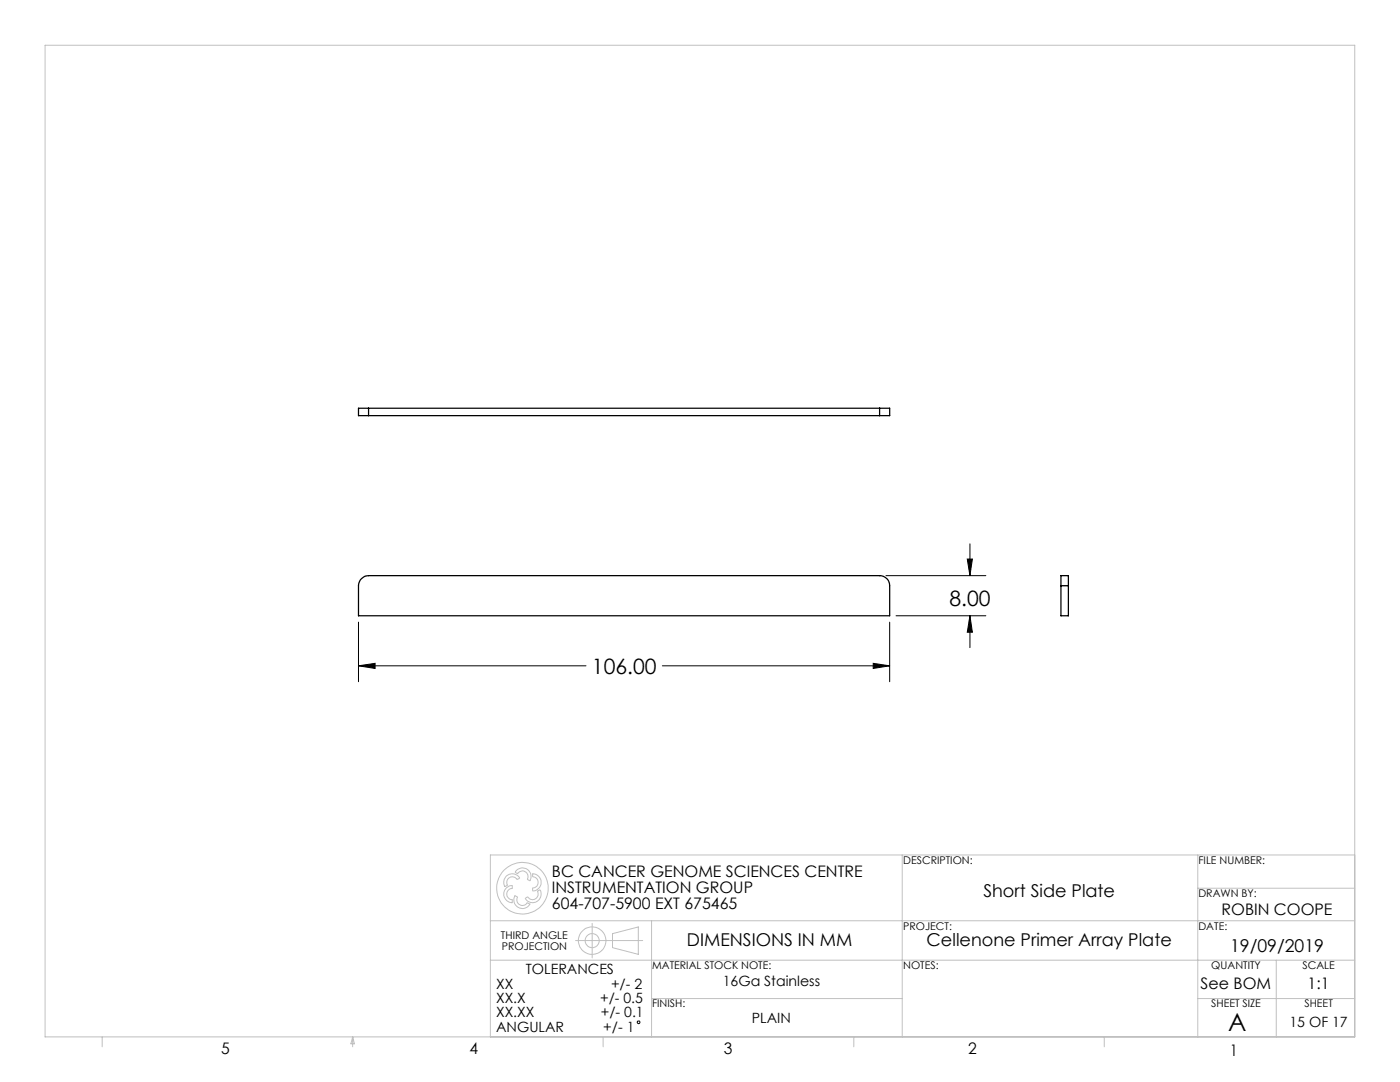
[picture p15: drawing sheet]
<svg xmlns="http://www.w3.org/2000/svg" width="279mm" height="216mm" viewBox="0 0 279 216" stroke-linecap="round" stroke-linejoin="round" font-family="sans-serif">
<defs><g id="words">
<text font-size="4.9" x="245.1" y="205.7">A</text>
<g font-size="4.2">
<text x="189.5" y="120.8">8.00</text>
<text x="118.1" y="134.4">106.00</text>
</g>
<g font-size="3.5">
<text x="196.3" y="179">Short Side Plate</text>
<text x="137.1" y="188.9">DIMENSIONS IN MM</text>
<text x="184.9" y="188.9">Cellenone Primer Array Plate</text>
<text x="245.5" y="189.9">19/09/2019</text>
</g>
<g font-size="3.2">
<text x="110.1" y="175">BC CANCER GENOME SCIENCES CENTRE</text>
<text x="110.1" y="178.1">INSTRUMENTATION GROUP</text>
<text x="110.1" y="181.3">604-707-5900 EXT 675465</text>
<text x="243.8" y="182.6">ROBIN COOPE</text>
<text x="239.6" y="197.3">See BOM</text>
<text x="261" y="197.3">1:1</text>
<text x="44.2" y="210.4">5</text>
<text x="93.7" y="210.4">4</text>
<text x="144.5" y="210.3">3</text>
<text x="193.2" y="210.3">2</text>
<text x="245.4" y="210.6">1</text>
</g>
<g font-size="2.8">
<text x="99" y="197.4">XX</text>
<text x="105" y="194.4">TOLERANCES</text>
<text x="122" y="197.4">+/- 2</text>
<text x="144.2" y="196.8">16Ga Stainless</text>
<text x="99" y="200.2">XX.X</text>
<text x="99" y="203">XX.XX</text>
<text x="119.8" y="200.2">+/- 0.5</text>
<text x="119.9" y="203">+/- 0.1</text>
<text x="99" y="205.8">ANGULAR</text>
<text x="120.4" y="205.8">+/- 1</text>
<text x="150.1" y="204">PLAIN</text>
<text x="257.3" y="204.8">15 OF 17</text>
</g>
<g font-size="2.1">
<text x="180.3" y="172.4">DESCRIPTION:</text>
<text x="239.2" y="172.4">FILE NUMBER:</text>
<text x="239.2" y="179">DRAWN BY:</text>
<text x="180.3" y="185.5">PROJECT:</text>
<text x="239.2" y="185.5">DATE:</text>
<text x="100" y="187.4">THIRD ANGLE</text>
<text x="100.1" y="189.5">PROJECTION</text>
<text x="130.1" y="193.4">MATERIAL STOCK NOTE:</text>
<text x="180.3" y="193.4">NOTES:</text>
<text x="241.7" y="193.4">QUANTITY</text>
<text x="259.9" y="193.4">SCALE</text>
<text x="130.1" y="201">FINISH:</text>
<text x="241.7" y="201">SHEET SIZE</text>
<text x="260.3" y="201">SHEET</text>
</g>
</g></defs>
<g fill="none" stroke="#000" stroke-width=".2">
<path d="M176.8 114.9h19.9M193 111.5h1.1l-.5 3.4zM193.6 108.5v6.4M71.5 132.9l3.4-.5v1zM71.5 124.1v11.9M71.5 132.9h45.4M132.2 132.9h45.4M174.3 132.4l3.3 .5-3.3 .5zM177.6 124.1v11.9M178.8 122.9h17.9M193.6 122.9l.5 3.3h-1.1zM193.6 122.9v6.3"/>
<circle cx="127.4" cy="204" r=".27"/>
</g>
<g fill="none" stroke="#c0c0c0" stroke-width=".2">
<path d="M9 9h261.4v197.9h-261.4zM101 174.9a1.61 1.61 0 0 1 2.6 .4l-.3 .2a1.18 1.18 0 0 0-1.6-.4 1.18 1.18 0 0 0-.5 1.5l-.3 .3a1.34 1.34 0 0 1 .1-2zM101.1 177.1l.3-.2a.53 .53 0 0 1 .8-.1v.4a1.2 1.2 0 0 0-1.1 1.2 1.2 1.2 0 0 0 1.1 1.2v.4a1.54 1.54 0 0 1-1.6-2.1zM102.8 178.8l.4 .2a1.21 1.21 0 0 0 .5 1.5 1.21 1.21 0 0 0 1.6-.3l.4 .2a1.71 1.71 0 0 1-2.3 .7 1.71 1.71 0 0 1-.6-2.3zM102.9 173.8a1.68 1.68 0 0 1 2.3-.3 1.68 1.68 0 0 1 .5 2.2l-.4-.2a1.18 1.18 0 0 0-.5-1.6 1.18 1.18 0 0 0-1.6 .4l-.4-.2zM104.9 179.2l.3-.2a1.17 1.17 0 0 0 1.5 .4 1.17 1.17 0 0 0 .7-1.3l-.1-.3 .4-.2a1.56 1.56 0 0 1-.8 2.4 1.5 1.5 0 0 1-2-.8zM106.3 174.4a1.65 1.65 0 0 1 1.6 1.1 1.65 1.65 0 0 1-.5 1.8l-.3 .3a.56 .56 0 0 1-.8 .1v-.4a1.2 1.2 0 0 0 1.1-1.2 1.2 1.2 0 0 0-1.1-1.2zM180.1 170.6v36.3M239 177.2h31.4M239 170.6v36.3M270.4 170.6h-172.5v36.3M97.9 183.7h172.5"/>
<path d="M97.9 191.6h172.5M114.9 187.7h13.4M118.2 184.3v6.8M122.2 186.3l5.2-1.3v5.4l-5.2-1.3zM130 199.2h50.1M130 183.7v23.2M239 199.2h31.4M254.7 191.6v15.3M20.4 206.9v2M70.4 206.9v2M70.4 206.9l.3 1.4h-.7zM120.4 206.9v2"/>
<path d="M170.4 206.9v2M220.4 206.9v2"/>
<circle cx="104.3" cy="177.2" r="5.2"/>
<circle cx="118.2" cy="187.7" r="2.73"/>
<circle cx="118.2" cy="187.7" r="1.4"/>
</g>
<path d="M71.5 132.9l3.4-.5v1zM174.3 132.4l3.3 .5-3.3 .5zM193.6 122.9l.5 3.3h-1.1zM193 111.5h1.1l-.5 3.4z" fill="#000"/>
<path d="M73.6 81.5h-2.1v1.4h2.1M73.6 81.5v1.4M73.6 82.9h101.9M73.6 81.5h101.9M175.5 81.5h2.1v1.4h-2.1M175.5 81.5v1.4M72.1 115.5a1.78 1.78 0 0 1 1.5-.6h101.9a1.99 1.99 0 0 1 2.1 2v6h-106.1v-6l.2-.8zM211.7 116.9v-2h1.5v2M211.7 116.9v6h1.5v-6M211.7 116.9h1.5" fill="none" stroke="#000" stroke-width=".25"/>
<use href="#words"/>
</svg>
